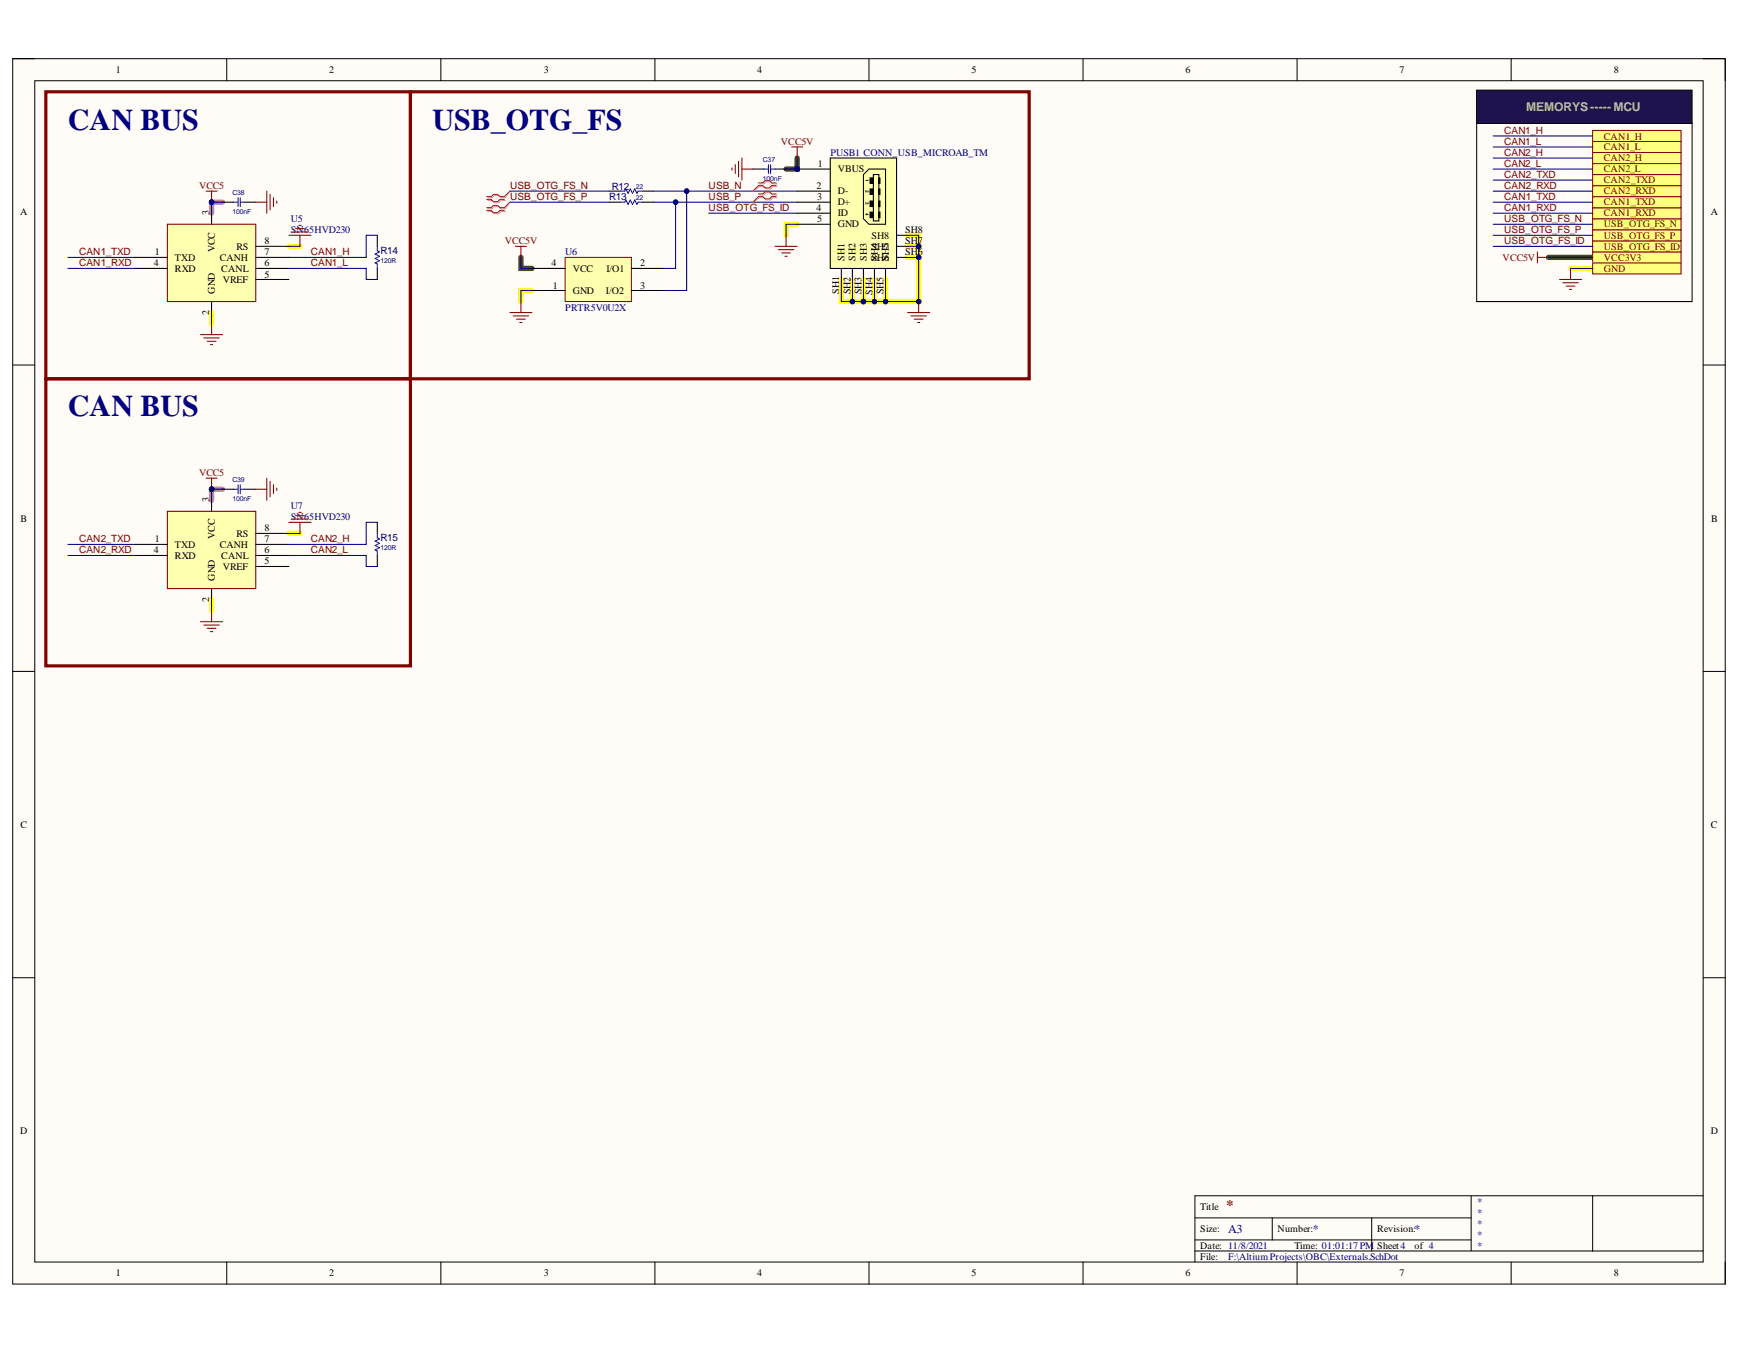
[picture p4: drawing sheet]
<svg xmlns="http://www.w3.org/2000/svg" width="279mm" height="216mm" viewBox="0 0 279 216" stroke-linecap="round" stroke-linejoin="round" font-family="sans-serif">
<defs><g id="words">
<g font-size="4.8" fill="#000080">
<text x="10.9" y="20.8">CAN BUS</text>
<text x="69.4" y="20.8">USB_OTG_FS</text>
<text x="10.9" y="66.9">CAN BUS</text>
</g>
<text font-size="2.4" fill="#800000" x="196.8" y="194.3">*</text>
<text font-size="1.9" fill="#b7b7b7" x="244.9" y="17.8">MEMORYS----- MCU</text>
<g font-size="1.9" fill="#000080">
<text x="197.1" y="197.9">A3</text>
<text x="210.7" y="197.9">*</text>
<text x="227" y="197.9">*</text>
</g>
<g font-size="1.6">
<text x="18.6" y="11.8">1</text>
<text x="52.8" y="11.8">2</text>
<text x="87.3" y="11.8">3</text>
<text x="121.5" y="11.8">4</text>
<text x="155.9" y="11.8">5</text>
<text x="190.2" y="11.8">6</text>
<text x="224.6" y="11.8">7</text>
<text x="259" y="11.8">8</text>
<text x="131.2" y="26.8">1</text>
<text x="134.4" y="27.6">VBUS</text>
<text x="3.2" y="34.6">A</text>
<text x="33.6" y="34.6" transform="rotate(-90 33.6 34.6)">3</text>
<text x="131.1" y="30.3">2</text>
<text x="131.1" y="33.9">4</text>
<text x="131.1" y="32.1">3</text>
<text x="131.1" y="35.7">5</text>
<text x="134.4" y="31.2">D-</text>
<text x="134.4" y="33">D+</text>
<text x="134.4" y="34.7">ID</text>
<text x="274.5" y="34.6">A</text>
<text x="24.9" y="41">1</text>
<text x="28.1" y="41.8">TXD</text>
<text x="34.5" y="40.5" transform="rotate(-90 34.5 40.5)">VCC</text>
<text x="35.3" y="41.8">CANH</text>
<text x="38" y="40.1">RS</text>
<text x="42.4" y="41">7</text>
<text x="42.4" y="39.2">8</text>
<text x="134.4" y="36.5">GND</text>
<text x="135.5" y="41.8" transform="rotate(-90 135.5 41.8)">SH1</text>
<text x="137.3" y="41.8" transform="rotate(-90 137.3 41.8)">SH2</text>
<text x="139.1" y="41.8" transform="rotate(-90 139.1 41.8)">SH3</text>
<text x="139.9" y="41.8">SH6</text>
<text x="139.9" y="40.1">SH7</text>
<text x="139.9" y="38.3">SH8</text>
<text x="140.9" y="41.8" transform="rotate(-90 140.9 41.8)">SH4</text>
<text x="142.6" y="41.8" transform="rotate(-90 142.6 41.8)">SH5</text>
<text x="145.3" y="41">SH6</text>
<text x="145.3" y="39.2">SH7</text>
<text x="145.3" y="37.4">SH8</text>
<text x="24.7" y="42.8">4</text>
<text x="28.1" y="43.6">RXD</text>
<text x="34.5" y="47.2" transform="rotate(-90 34.5 47.2)">GND</text>
<text x="35.5" y="43.6">CANL</text>
<text x="35.8" y="45.4">VREF</text>
<text x="42.4" y="44.5">5</text>
<text x="42.4" y="42.8">6</text>
<text x="88.5" y="42.8">4</text>
<text x="88.7" y="46.3">1</text>
<text x="91.9" y="47.2">GND</text>
<text x="91.9" y="43.6">VCC</text>
<text x="97.2" y="47.2">I/O2</text>
<text x="97.3" y="43.6">I/O1</text>
<text x="102.7" y="42.8">2</text>
<text x="102.7" y="46.3">3</text>
<text x="134.7" y="47.2" transform="rotate(-90 134.7 47.2)">SH1</text>
<text x="136.5" y="47.2" transform="rotate(-90 136.5 47.2)">SH2</text>
<text x="138.2" y="47.2" transform="rotate(-90 138.2 47.2)">SH3</text>
<text x="140" y="47.3" transform="rotate(-90 140 47.3)">SH4</text>
<text x="141.8" y="47.2" transform="rotate(-90 141.8 47.2)">SH5</text>
<text x="33.6" y="50.5" transform="rotate(-90 33.6 50.5)">2</text>
<text x="3.3" y="83.8">B</text>
<text x="33.6" y="80.6" transform="rotate(-90 33.6 80.6)">3</text>
<text x="274.6" y="83.8">B</text>
<text x="24.7" y="88.8">4</text>
<text x="24.9" y="87.1">1</text>
<text x="28.1" y="87.9">TXD</text>
<text x="28.1" y="89.7">RXD</text>
<text x="34.5" y="86.5" transform="rotate(-90 34.5 86.5)">VCC</text>
<text x="35.3" y="87.9">CANH</text>
<text x="35.5" y="89.7">CANL</text>
<text x="38" y="86.1">RS</text>
<text x="42.4" y="88.8">6</text>
<text x="42.4" y="87.1">7</text>
<text x="42.4" y="85.3">8</text>
<text x="34.5" y="93.2" transform="rotate(-90 34.5 93.2)">GND</text>
<text x="35.8" y="91.4">VREF</text>
<text x="42.4" y="90.6">5</text>
<text x="33.6" y="96.6" transform="rotate(-90 33.6 96.6)">2</text>
<text x="3.3" y="132.9">C</text>
<text x="274.5" y="132.9">C</text>
<text x="3.2" y="182">D</text>
<text x="274.5" y="182">D</text>
<text x="192.6" y="194.3">Title</text>
<text x="192.6" y="197.8">Size:</text>
<text x="205" y="197.8">Number:</text>
<text x="221" y="197.8">Revision:</text>
<text x="192.6" y="200.5">Date: 11/8/2021</text>
<text x="192.6" y="202.2">File:</text>
<text x="207.7" y="200.5">Time: 01:01:17 PM</text>
<text x="221" y="200.5">Sheet4</text>
<text x="227" y="200.5">of 4</text>
<text x="18.6" y="204.9">1</text>
<text x="52.8" y="204.9">2</text>
<text x="87.3" y="204.9">3</text>
<text x="121.5" y="204.9">4</text>
<text x="155.9" y="204.9">5</text>
<text x="190.2" y="204.9">6</text>
<text x="224.6" y="204.9">7</text>
<text x="259" y="204.9">8</text>
</g>
<g font-size="1.6" fill="#800000">
<text x="125.3" y="23.2">VCC5V</text>
<text x="241.4" y="21.5">CAN1_H</text>
<text x="241.4" y="23.2">CAN1_L</text>
<text x="257.4" y="22.4">CAN1_H</text>
<text x="241.4" y="25">CAN2_H</text>
<text x="241.4" y="26.8">CAN2_L</text>
<text x="241.4" y="28.6">CAN2_TXD</text>
<text x="257.4" y="29.4">CAN2_TXD</text>
<text x="257.4" y="27.6">CAN2_L</text>
<text x="257.4" y="25.9">CAN2_H</text>
<text x="257.4" y="24.1">CAN1_L</text>
<text x="32" y="30.3">VCC5</text>
<text x="81.8" y="30.3">USB_OTG_FS_N</text>
<text x="81.8" y="32.1">USB_OTG_FS_P</text>
<text x="113.7" y="33.9">USB_OTG_FS_ID</text>
<text x="113.7" y="30.3">USB_N</text>
<text x="113.7" y="32.1">USB_P</text>
<text x="241.4" y="32.1">CAN1_TXD</text>
<text x="241.4" y="33.9">CAN1_RXD</text>
<text x="241.4" y="30.3">CAN2_RXD</text>
<text x="241.4" y="35.7">USB_OTG_FS_N</text>
<text x="257.4" y="34.7">CAN1_RXD</text>
<text x="257.4" y="33">CAN1_TXD</text>
<text x="257.4" y="31.2">CAN2_RXD</text>
<text x="12.7" y="41">CAN1_TXD</text>
<text x="49.9" y="41">CAN1_H</text>
<text x="81" y="39.2">VCC5V</text>
<text x="241.1" y="41.8">VCC5V</text>
<text x="241.4" y="39.2">USB_OTG_FS_ID</text>
<text x="241.4" y="37.4">USB_OTG_FS_P</text>
<text x="257.4" y="41.8">VCC3V3</text>
<text x="257.4" y="40.1">USB_OTG_FS_ID</text>
<text x="257.4" y="38.3">USB_OTG_FS_P</text>
<text x="257.4" y="36.5">USB_OTG_FS_N</text>
<text x="12.7" y="42.8">CAN1_RXD</text>
<text x="49.9" y="42.8">CAN1_L</text>
<text x="257.4" y="43.6">GND</text>
<text x="32" y="76.4">VCC5</text>
<text x="12.7" y="87.1">CAN2_TXD</text>
<text x="12.7" y="88.8">CAN2_RXD</text>
<text x="49.9" y="87.1">CAN2_H</text>
<text x="49.9" y="88.8">CAN2_L</text>
</g>
<g font-size="1.6" fill="#000080">
<text x="133.3" y="25">PUSB1 CONN_USB_MICROAB_TM</text>
<text x="46.7" y="35.7">U5</text>
<text x="97.7" y="32.1">R13</text>
<text x="98.2" y="30.5">R12</text>
<text x="46.7" y="37.4">SN65HVD230</text>
<text x="61" y="40.8">R14</text>
<text x="90.7" y="41">U6</text>
<text x="90.7" y="49.9">PRTR5V0U2X</text>
<text x="46.7" y="83.5">SN65HVD230</text>
<text x="46.7" y="81.7">U7</text>
<text x="61" y="86.9">R15</text>
<text x="237" y="193.4">*</text>
<text x="237" y="195.1">*</text>
<text x="237" y="196.9">*</text>
<text x="197.1" y="202.2">F:\AltiumProjects\OBC\Externals.SchDot</text>
<text x="237" y="198.7">*</text>
<text x="237" y="200.5">*</text>
</g>
<g font-size="1.1" fill="#000080">
<text x="122.4" y="29">100nF</text>
<text x="122.4" y="26">C37</text>
<text x="37.3" y="34.3">100nF</text>
<text x="37.3" y="31.4">C38</text>
<text x="102.1" y="30.3">22</text>
<text x="102.1" y="32">22</text>
<text x="61" y="42.2">120R</text>
<text x="37.3" y="77.4">C39</text>
<text x="37.3" y="80.5">100nF</text>
<text x="61" y="88.2">120R</text>
</g>
<g font-size=".8">
<text x="138.9" y="28.7" transform="rotate(90 138.9 28.7)">1</text>
<text x="138.9" y="30.5" transform="rotate(90 138.9 30.5)">2</text>
<text x="138.9" y="32.5" transform="rotate(90 138.9 32.5)">3</text>
<text x="138.9" y="34.2" transform="rotate(90 138.9 34.2)">4</text>
</g>
</g></defs>
<path d="M2 9.4h274.9v196.7h-274.9z" fill-rule="evenodd" fill="#fffcf8"/>
<path d="M2 9.4h274.9v196.7h-274.9z" fill="none" stroke="#000" stroke-width=".16"/>
<path d="M5.6 13h267.7v189.6h-267.7z" fill-rule="evenodd" fill="#fffcf8"/>
<g fill="none" stroke="#000" stroke-width=".16">
<path d="M2 9.4h3.6M5.6 13h267.7v189.6h-267.7zM36.4 9.4v3.6M70.7 9.4v3.6M105.1 9.4v3.6M139.5 9.4v3.6M173.8 9.4v3.6M208.2 9.4v3.6M242.5 9.4v3.6M273.3 9.4h3.6v3.6M2 58.6h3.6M273.3 58.6h3.6"/>
<path d="M2 107.8h3.6M273.3 107.8h3.6M2 156.9h3.6M273.3 156.9h3.6M191.8 195.5h44.3M191.8 199h44.3M204.2 195.5v3.5M220.1 195.5v5.3M236.1 191.9v8.9M255.6 191.9v8.9M273.3 191.9h-81.5v10.7M36.4 202.6v3.5"/>
<path d="M70.7 202.6v3.5M105.1 202.6v3.5M139.5 202.6v3.5M173.8 202.6v3.5M191.8 200.8h81.5M208.2 202.6v3.5M242.5 202.6v3.5M276.9 202.6v3.5"/>
</g>
<g fill="none" stroke="#ff0" stroke-width=".84">
<path d="M46.4 39.5h1.7M127.9 36h-1.7v1.8M145.7 37.8h1.7v3.5M145.7 39.5h1.7M34 50.2v1.7M85.4 46.6h-1.8v1.8M135 44.9v3.5h1.8v-3.5M136.8 48.4h1.8M138.6 44.9v3.5M140.3 44.9v3.5h-1.7M142.1 44.9v3.5M145.7 41.3h1.7v7.1h-7.1"/>
<path d="M252 43.1h3.6M34 96.3v1.7M46.4 85.6h1.7"/>
</g>
<path d="M35.7 32.5h-1.7v1.7M35.7 78.5h-1.7v1.8" fill="none" stroke="#f0f" stroke-width=".84"/>
<path d="M127.9 25.4v1.7h-1.7M83.6 41.3v1.8h1.8M248.5 41.3h7.1" fill="none" stroke="#3f4511" stroke-width=".84"/>
<path d="M7.4 14.7h58.5v46.1h-58.5z" fill="none" stroke="#800000" stroke-width=".51"/>
<path d="M33.1 30.7h1.7M34 30.7v1.8M32.2 53.7h3.5M32.7 54.3h2.5M33.2 54.8h1.5M33.8 55.3h.3M34 51.9v1.8" fill="none" stroke="#800000" stroke-width=".17"/>
<circle cx="34" cy="32.5" r=".35" fill="#000080"/>
<circle cx="34" cy="32.5" r=".35" fill="none" stroke="#000080" stroke-width=".16"/>
<path d="M37.5 32.5h.7M38.2 31.7v1.5M38.6 31.7v1.5M38.6 32.5h.7" fill="none" stroke="#00f" stroke-width=".17"/>
<path d="M35.7 32.5h1.8M39.3 32.5h1.7" fill="none" stroke="#000" stroke-width=".17"/>
<path d="M41 32.5h1.8M42.8 30.7v3.5M43.3 31.2v2.5M43.9 31.7v1.5M44.4 32.3v.3" fill="none" stroke="#800000" stroke-width=".17"/>
<path d="M26.9 36h14.1v12.4h-14.1z" fill-rule="evenodd" fill="#ffffb0"/>
<path d="M26.9 36h14.1v12.4h-14.1zM46.4 37.8h3.5M46.9 37.2h2.5M47.4 36.7h1.4M48 36.2h.3M48.1 37.8v1.7M145.7 50.2h3.5M146.2 50.7h2.5M146.7 51.2h1.4M147.3 51.8h.3M147.4 48.4v1.8" fill="none" stroke="#800000" stroke-width=".17"/>
<path d="M34 34.2v1.8M41 39.5h5.4M60.6 37.8v1.7M21.5 41.3h5.4M21.5 43.1h5.4M34 48.4v1.8M41 41.3h5.4M41 43.1h5.4M41 44.9h5.4M60.6 43.1v1.8" fill="none" stroke="#000" stroke-width=".17"/>
<path d="M60.6 39.5v.8l.3 .1-.7 .4 .7 .3-.7 .4 .7 .3-.7 .4 .4 .2v.7" fill="none" stroke="#00f" stroke-width=".17"/>
<circle cx="147.4" cy="48.4" r=".35" fill="#000080"/>
<circle cx="147.4" cy="48.4" r=".35" fill="none" stroke="#000080" stroke-width=".16"/>
<path d="M117.5 27v.3M118 26.4v1.4M118.5 25.9v2.5M119.1 25.4v3.5M119.1 27.1h1.7M124.4 39.5h3.5M126.2 37.8v1.7M127 23.6h1.8M127.9 23.6v1.8M124.9 40.1h2.5M125.4 40.6h1.5M126 41.1h.3" fill="none" stroke="#800000" stroke-width=".17"/>
<circle cx="127.9" cy="27.1" r=".35" fill="#000080"/>
<circle cx="127.9" cy="27.1" r=".35" fill="none" stroke="#000080" stroke-width=".16"/>
<path d="M133.2 25.4h10.7v17.7h-10.7z" fill-rule="evenodd" fill="#ffffb0"/>
<path d="M127.9 27.1h5.3M133.2 25.4h10.7v17.7h-10.7zM136.8 43.1v1.8M138.6 43.1v1.8M140.3 43.1v1.8" fill="none" stroke="#000" stroke-width=".17"/>
<circle cx="127.9" cy="27.1" r=".35" fill="#000080"/>
<circle cx="127.9" cy="27.1" r=".35" fill="none" stroke="#000080" stroke-width=".16"/>
<g fill="none" stroke="#000" stroke-width=".17">
<path d="M127.9 30.7h5.3M127.9 32.5h5.3M127.9 34.2h5.3M127.9 36h5.3M138.6 28l.9-.9h2.6v8.9h-2.6l-.9-.9zM139.6 28.6h.6v.8h-.6zM139.6 30.3h.6v.9h-.6zM139.6 32.3h.6v.9h-.6zM139.6 34.1h.6v.8h-.6zM140.2 28h.8v7.5h-.8zM141 28.6h.2v.8h-.2zM141 30.3h.2v.9h-.2z"/>
<path d="M141 32.3h.2v.9h-.2zM141 34.1h.2v.8h-.2zM143.9 39.5h1.8M143.9 37.8h1.8M135 43.1v1.8M142.1 43.1v1.8M143.9 41.3h1.8"/>
</g>
<g fill="#000">
<path d="M139.6 28.6h.6v.8h-.6z" fill-rule="evenodd"/>
<path d="M139.6 30.3h.6v.9h-.6z" fill-rule="evenodd"/>
<path d="M139.6 32.3h.6v.9h-.6z" fill-rule="evenodd"/>
<path d="M139.6 34.1h.6v.8h-.6z" fill-rule="evenodd"/>
<path d="M141 28.6h.2v.8h-.2z" fill-rule="evenodd"/>
<path d="M141 30.3h.2v.9h-.2z" fill-rule="evenodd"/>
<path d="M141 32.3h.2v.9h-.2z" fill-rule="evenodd"/>
<path d="M141 34.1h.2v.8h-.2z" fill-rule="evenodd"/>
</g>
<path d="M65.9 14.7h99.3v46.1h-99.3z" fill="none" stroke="#800000" stroke-width=".51"/>
<path d="M90.7 41.3h10.6v7.1h-10.6z" fill-rule="evenodd" fill="#ffffb0"/>
<path d="M90.7 41.3h10.6v7.1h-10.6z" fill="none" stroke="#800000" stroke-width=".16"/>
<path d="M97.8 30.7h1.8M97.8 32.5h1.8M103.1 30.7h1.8M103.1 32.5h1.8M85.4 43.1h5.3M85.4 46.6h5.3M101.3 43.1h5.3M101.3 46.6h5.3" fill="none" stroke="#000" stroke-width=".17"/>
<g fill="none" stroke="#800000" stroke-width=".17">
<path d="M82.7 39.5h1.8M83.6 39.5v1.8M81.8 50.2h3.6M82.4 50.7h2.4M82.9 51.2h1.4M83.4 51.8h.4M83.6 48.4v1.8M33.1 76.8h1.7M34 76.8v1.7M32.2 99.8h3.5M34 98v1.8M32.7 100.3h2.5"/>
<path d="M33.2 100.9h1.5M33.8 101.4h.3"/>
</g>
<path d="M99.6 30.7h.7l.1-.4 .4 .7 .4-.7 .3 .7 .4-.7 .3 .7 .2-.3h.7M99.6 32.5h.7l.1-.4 .4 .7 .4-.7 .3 .7 .4-.7 .3 .7 .2-.3h.7" fill="none" stroke="#00f" stroke-width=".17"/>
<path d="M78.3 32.2h.7l.3 .3h.8l.3-.3h.7M78.3 31.7h.7l.3-.3h.8l.3 .3h.7M78.3 34h.7l.3 .3h.8l.3-.3h.7M78.3 33.5h.7l.3-.3h.8l.3 .3h.7" fill="none" stroke="#d0a19e" stroke-width=".17"/>
<path d="M81.8 30.7l-.7 1M81.8 32.5l-.7 1" fill="none" stroke="#d0a19e" stroke-width=".16"/>
<path d="M78.1 32h.7l.4 .4h.7l.3-.4h.7M78.1 31.6h.7l.4-.4h.7l.3 .4h.7M78.1 33.8h.7l.4 .3h.7l.3-.3h.7M78.1 33.3h.7l.4-.3h.7l.3 .3h.7" fill="none" stroke="#f00" stroke-width=".17"/>
<path d="M81.8 30.7l-.9 .9M81.8 32.5l-.9 .8" fill="none" stroke="#f00" stroke-width=".16"/>
<path d="M7.4 60.8h58.5v46.1h-58.5z" fill="none" stroke="#800000" stroke-width=".51"/>
<circle cx="34" cy="78.5" r=".36" fill="#000080"/>
<circle cx="34" cy="78.5" r=".36" fill="none" stroke="#000080" stroke-width=".16"/>
<path d="M37.5 78.5h.7M38.2 77.8v1.4M38.6 77.8v1.4M38.6 78.5h.7" fill="none" stroke="#00f" stroke-width=".17"/>
<path d="M35.7 78.5h1.8M39.3 78.5h1.7" fill="none" stroke="#000" stroke-width=".17"/>
<path d="M41 78.5h1.8M42.8 76.8v3.5M43.3 77.3v2.5M43.9 77.8v1.4M44.4 78.4v.3" fill="none" stroke="#800000" stroke-width=".17"/>
<path d="M26.9 82.1h14.1v12.4h-14.1z" fill-rule="evenodd" fill="#ffffb0"/>
<path d="M26.9 82.1h14.1v12.4h-14.1zM46.4 83.8h3.5M46.9 83.3h2.5M47.4 82.8h1.4M48 82.3h.3M48.1 83.8v1.8" fill="none" stroke="#800000" stroke-width=".17"/>
<path d="M237 19.8h34.6v28.6h-34.6zM21.5 87.4h5.4M21.5 89.2h5.4M34 80.3v1.8M34 94.5v1.8M41 87.4h5.4M41 89.2h5.4M41 90.9h5.4M41 85.6h5.4M60.6 83.8v1.8M60.6 89.2v1.7" fill="none" stroke="#000" stroke-width=".17"/>
<path d="M60.6 85.6v.7l.3 .2-.7 .4 .7 .3-.7 .4 .7 .3-.7 .4 .4 .2v.7" fill="none" stroke="#00f" stroke-width=".17"/>
<path d="M237 14.5h34.6v5.3h-34.6z" fill-rule="evenodd" fill="#20124d"/>
<path d="M237 14.5h34.6v5.3h-34.6z" fill="none" stroke="#000" stroke-width=".17"/>
<path d="M255.6 40.4h14.2v1.8h-14.2z" fill-rule="evenodd" fill="#ffff80"/>
<path d="M255.6 40.4h14.2v1.8h-14.2z" fill="none" stroke="#800000" stroke-width=".16"/>
<path d="M255.6 42.2h14.2v1.8h-14.2z" fill-rule="evenodd" fill="#ffff80"/>
<path d="M255.6 42.2h14.2v1.8h-14.2z" fill="none" stroke="#800000" stroke-width=".16"/>
<path d="M246.7 40.4v1.8M246.7 41.3h1.8M250.3 44.9h3.5M250.8 45.4h2.5M251.3 45.9h1.5M251.9 46.5h.3M252 43.1v1.8" fill="none" stroke="#800000" stroke-width=".17"/>
<path d="M255.6 38.7h14.2v1.7h-14.2z" fill-rule="evenodd" fill="#ffff80"/>
<path d="M255.6 38.7h14.2v1.7h-14.2z" fill="none" stroke="#800000" stroke-width=".16"/>
<path d="M255.6 36.9h14.2v1.8h-14.2z" fill-rule="evenodd" fill="#ffff80"/>
<path d="M255.6 36.9h14.2v1.8h-14.2z" fill="none" stroke="#800000" stroke-width=".16"/>
<path d="M255.6 35.1h14.2v1.8h-14.2z" fill-rule="evenodd" fill="#ffff80"/>
<path d="M255.6 35.1h14.2v1.8h-14.2z" fill="none" stroke="#800000" stroke-width=".16"/>
<path d="M255.6 33.3h14.2v1.8h-14.2z" fill-rule="evenodd" fill="#ffff80"/>
<path d="M255.6 33.3h14.2v1.8h-14.2z" fill="none" stroke="#800000" stroke-width=".16"/>
<path d="M255.6 31.6h14.2v1.7h-14.2z" fill-rule="evenodd" fill="#ffff80"/>
<path d="M255.6 31.6h14.2v1.7h-14.2z" fill="none" stroke="#800000" stroke-width=".16"/>
<path d="M255.6 29.8h14.2v1.8h-14.2z" fill-rule="evenodd" fill="#ffff80"/>
<path d="M255.6 29.8h14.2v1.8h-14.2z" fill="none" stroke="#800000" stroke-width=".16"/>
<path d="M255.6 28h14.2v1.8h-14.2z" fill-rule="evenodd" fill="#ffff80"/>
<path d="M255.6 28h14.2v1.8h-14.2z" fill="none" stroke="#800000" stroke-width=".16"/>
<path d="M255.6 26.3h14.2v1.7h-14.2z" fill-rule="evenodd" fill="#ffff80"/>
<path d="M255.6 26.3h14.2v1.7h-14.2z" fill="none" stroke="#800000" stroke-width=".16"/>
<path d="M255.6 24.5h14.2v1.8h-14.2z" fill-rule="evenodd" fill="#ffff80"/>
<path d="M255.6 24.5h14.2v1.8h-14.2z" fill="none" stroke="#800000" stroke-width=".16"/>
<path d="M255.6 22.7h14.2v1.8h-14.2z" fill-rule="evenodd" fill="#ffff80"/>
<path d="M255.6 22.7h14.2v1.8h-14.2z" fill="none" stroke="#800000" stroke-width=".16"/>
<path d="M255.6 20.9h14.2v1.8h-14.2z" fill-rule="evenodd" fill="#ffff80"/>
<path d="M255.6 20.9h14.2v1.8h-14.2z" fill="none" stroke="#800000" stroke-width=".16"/>
<path d="M34 32.5v1.7M46.4 39.5h1.7M60.6 37.8h-1.8v3.5h-12.4M10.9 43.1h10.6M10.9 41.3h10.6M34 50.2v1.7M46.4 43.1h12.4v1.8h1.8" fill="none" stroke="#000080" stroke-width=".17"/>
<circle cx="34" cy="32.5" r=".35" fill="#000080"/>
<circle cx="34" cy="32.5" r=".35" fill="none" stroke="#000080" stroke-width=".16"/>
<path d="M34 32.5h1.7" fill="none" stroke="#000080" stroke-width=".17"/>
<circle cx="34" cy="32.5" r=".35" fill="#000080"/>
<circle cx="34" cy="32.5" r=".35" fill="none" stroke="#000080" stroke-width=".16"/>
<path d="M138.6 44.9v3.5" fill="none" stroke="#000080" stroke-width=".17"/>
<circle cx="138.6" cy="48.4" r=".35" fill="#000080"/>
<circle cx="138.6" cy="48.4" r=".35" fill="none" stroke="#000080" stroke-width=".16"/>
<path d="M113.7 34.2h14.2M127.9 36h-1.7v1.8M135 44.9v3.5h1.8v-3.5" fill="none" stroke="#000080" stroke-width=".17"/>
<circle cx="136.8" cy="48.4" r=".35" fill="#000080"/>
<circle cx="136.8" cy="48.4" r=".35" fill="none" stroke="#000080" stroke-width=".16"/>
<path d="M136.8 48.4h1.8" fill="none" stroke="#000080" stroke-width=".17"/>
<circle cx="136.8" cy="48.4" r=".35" fill="#000080"/>
<circle cx="136.8" cy="48.4" r=".35" fill="none" stroke="#000080" stroke-width=".16"/>
<circle cx="138.6" cy="48.4" r=".35" fill="#000080"/>
<circle cx="138.6" cy="48.4" r=".35" fill="none" stroke="#000080" stroke-width=".16"/>
<path d="M140.3 44.9v3.5h-1.7" fill="none" stroke="#000080" stroke-width=".17"/>
<circle cx="138.6" cy="48.4" r=".35" fill="#000080"/>
<circle cx="138.6" cy="48.4" r=".35" fill="none" stroke="#000080" stroke-width=".16"/>
<circle cx="140.3" cy="48.4" r=".35" fill="#000080"/>
<circle cx="140.3" cy="48.4" r=".35" fill="none" stroke="#000080" stroke-width=".16"/>
<path d="M142.1 44.9v3.5" fill="none" stroke="#000080" stroke-width=".17"/>
<circle cx="142.1" cy="48.4" r=".35" fill="#000080"/>
<circle cx="142.1" cy="48.4" r=".35" fill="none" stroke="#000080" stroke-width=".16"/>
<path d="M145.7 39.5h1.7" fill="none" stroke="#000080" stroke-width=".17"/>
<circle cx="147.4" cy="39.5" r=".35" fill="#000080"/>
<circle cx="147.4" cy="39.5" r=".35" fill="none" stroke="#000080" stroke-width=".16"/>
<path d="M145.7 41.3h1.7v7.1h-7.1" fill="none" stroke="#000080" stroke-width=".17"/>
<circle cx="147.4" cy="41.3" r=".36" fill="#000080"/>
<circle cx="147.4" cy="41.3" r=".36" fill="none" stroke="#000080" stroke-width=".16"/>
<circle cx="147.4" cy="48.4" r=".35" fill="#000080"/>
<circle cx="147.4" cy="48.4" r=".35" fill="none" stroke="#000080" stroke-width=".16"/>
<circle cx="142.1" cy="48.4" r=".35" fill="#000080"/>
<circle cx="142.1" cy="48.4" r=".35" fill="none" stroke="#000080" stroke-width=".16"/>
<circle cx="140.3" cy="48.4" r=".35" fill="#000080"/>
<circle cx="140.3" cy="48.4" r=".35" fill="none" stroke="#000080" stroke-width=".16"/>
<path d="M145.7 37.8h1.7v3.5" fill="none" stroke="#000080" stroke-width=".17"/>
<circle cx="147.4" cy="39.5" r=".35" fill="#000080"/>
<circle cx="147.4" cy="39.5" r=".35" fill="none" stroke="#000080" stroke-width=".16"/>
<circle cx="147.4" cy="41.3" r=".36" fill="#000080"/>
<circle cx="147.4" cy="41.3" r=".36" fill="none" stroke="#000080" stroke-width=".16"/>
<path d="M127.9 25.4v1.7h-1.7" fill="none" stroke="#000080" stroke-width=".17"/>
<circle cx="127.9" cy="27.1" r=".35" fill="#000080"/>
<circle cx="127.9" cy="27.1" r=".35" fill="none" stroke="#000080" stroke-width=".16"/>
<path d="M81.8 30.7h16M110.2 30.7v15.9h-3.6M83.6 41.3v1.8h1.8M85.4 46.6h-1.8v1.8" fill="none" stroke="#000080" stroke-width=".17"/>
<circle cx="110.2" cy="30.7" r=".35" fill="#000080"/>
<circle cx="110.2" cy="30.7" r=".35" fill="none" stroke="#000080" stroke-width=".16"/>
<path d="M108.4 32.5v10.6h-1.8" fill="none" stroke="#000080" stroke-width=".17"/>
<circle cx="108.4" cy="32.5" r=".35" fill="#000080"/>
<circle cx="108.4" cy="32.5" r=".35" fill="none" stroke="#000080" stroke-width=".16"/>
<path d="M81.8 32.5h16M104.9 32.5h23" fill="none" stroke="#000080" stroke-width=".17"/>
<circle cx="108.4" cy="32.5" r=".35" fill="#000080"/>
<circle cx="108.4" cy="32.5" r=".35" fill="none" stroke="#000080" stroke-width=".16"/>
<path d="M104.9 30.7h23" fill="none" stroke="#000080" stroke-width=".17"/>
<circle cx="110.2" cy="30.7" r=".35" fill="#000080"/>
<circle cx="110.2" cy="30.7" r=".35" fill="none" stroke="#000080" stroke-width=".16"/>
<path d="M34 78.5v1.8M10.9 89.2h10.6M10.9 87.4h10.6M34 96.3v1.7M46.4 89.2h12.4v1.7h1.8M46.4 85.6h1.7M60.6 83.8h-1.8v3.6h-12.4" fill="none" stroke="#000080" stroke-width=".17"/>
<circle cx="34" cy="78.5" r=".36" fill="#000080"/>
<circle cx="34" cy="78.5" r=".36" fill="none" stroke="#000080" stroke-width=".16"/>
<path d="M34 78.5h1.7" fill="none" stroke="#000080" stroke-width=".17"/>
<circle cx="34" cy="78.5" r=".36" fill="#000080"/>
<circle cx="34" cy="78.5" r=".36" fill="none" stroke="#000080" stroke-width=".16"/>
<g fill="none" stroke="#000080" stroke-width=".17">
<path d="M239.6 39.5h16M239.6 37.8h16M239.6 36h16M239.6 34.2h16M239.6 32.5h16M239.6 30.7h16M239.6 28.9h16M239.6 27.1h16M239.6 25.4h16M239.6 23.6h16M239.6 21.8h16M248.5 41.3h7.1"/>
<path d="M252 43.1h3.6"/>
</g>
<path d="M122.6 27.1h.7M123.3 26.4v1.4M123.7 26.4v1.4M123.7 27.1h.7" fill="none" stroke="#00f" stroke-width=".17"/>
<path d="M120.8 27.1h1.8M124.4 27.1h1.8" fill="none" stroke="#000" stroke-width=".17"/>
<path d="M121.9 29.5h.7l.4-.3h.7l.3 .3h.7M121.9 30h.7l.4 .3h.7l.3-.3h.7M121.9 31.3h.7l.4-.4h.7l.3 .4h.7M121.9 31.7h.7l.4 .4h.7l.3-.4h.7" fill="none" stroke="#d0a19e" stroke-width=".17"/>
<path d="M121.9 30l-1.1 .7M121.9 31.7l-1.1 .8" fill="none" stroke="#d0a19e" stroke-width=".16"/>
<path d="M121.7 29.4h.7l.4-.4h.7l.3 .4h.8M121.7 29.8h.7l.4 .4h.7l.3-.4h.8M121.7 31.1h.7l.4-.3h.7l.3 .3h.8M121.7 31.6h.7l.4 .3h.7l.3-.3h.8" fill="none" stroke="#f00" stroke-width=".17"/>
<path d="M121.7 29.8l-.9 .9M121.7 31.6l-.9 .9" fill="none" stroke="#f00" stroke-width=".16"/>
<use href="#words"/>
</svg>
